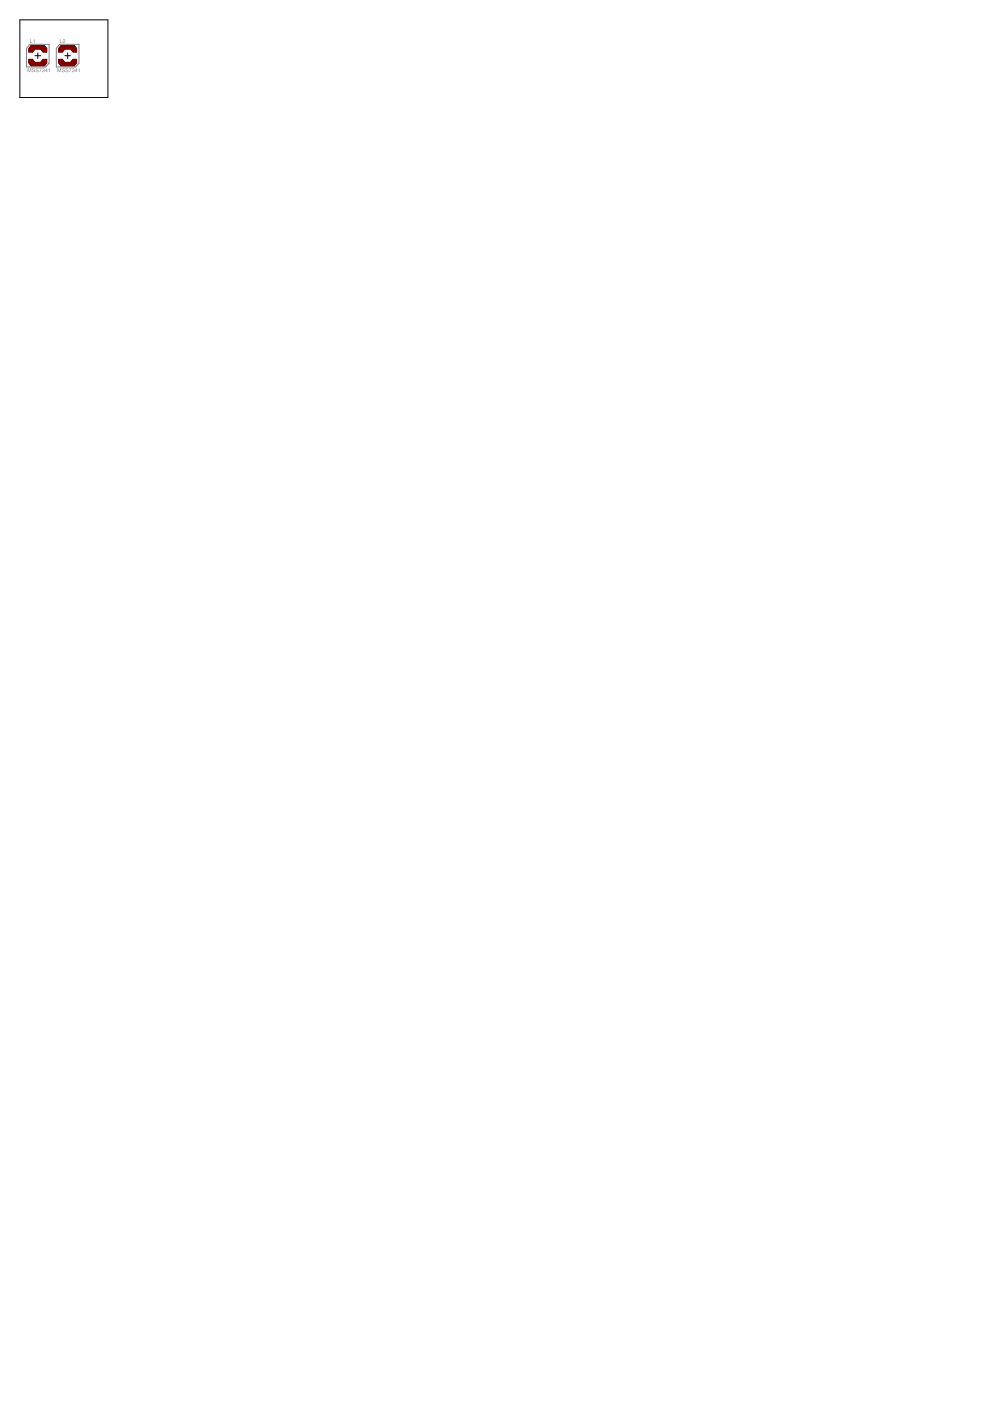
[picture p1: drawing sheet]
<svg xmlns="http://www.w3.org/2000/svg" width="210mm" height="297mm" viewBox="0 0 210 297" stroke-linecap="round" stroke-linejoin="round" font-family="sans-serif">
<g fill="none" stroke="#800000" stroke-width=".21">
<path d="M6.1 13.2h3.8M6.1 13.3h3.8M6.1 13.1h1.2M6.1 13h1.1M6.1 12.9h1M6.1 12.8h.9M6.1 12.7h.9M6.1 12.6h.8M6.1 10.4h3.8M6.1 11h.8M6.1 10.9h.9M6.1 10.8h1"/>
<path d="M6.1 10.7h1M6.1 10.6h1.1M6.1 10.5h1.2M6.1 10.3h3.8M6.1 13.4h3.8M6.2 10.2h3.7M6.2 13.5h3.6M6.2 10.1h3.6M6.3 13.5h3.4M6.3 10h3.4M6.4 13.7h3.3M6.4 9.9h3.2"/>
<path d="M6.5 13.7h3.1M6.5 9.8h3.1M6.5 13.8h3M6.5 9.8h3M6.6 13.9h2.8M7.4 13.2l-.5-.6h-.8v.7l.5 .7h2.8l.5-.7v-.7h-.8l-.5 .6M8.7 10.5h1.2M8.7 13.1h1.2M8.8 10.6h1.1M8.8 13h1.1M8.9 12.9h1M8.9 10.7h1"/>
<path d="M9 10.8h.9M9 12.8h.9M9 12.7h.9M9 10.9h.9M9.1 11h.8M9.1 12.6h.8M9.4 9.7l.5 .6v.7h-.8l-.5-.6M9.4 9.7h-2.8l-.5 .6v.7h.8l.5-.6M12.4 13.2h3.8M12.4 13.3l.6 .7h2.7l.5-.7M12.4 13.3h3.8M12.4 13.1h1.2"/>
<path d="M12.4 13h1.1M12.4 12.9h1.1M12.4 12.8h1M12.4 12.7h.9M12.4 12.6h.8M12.4 10.4h3.8M12.4 11h.9M12.4 10.9h.9M12.4 10.8h1M12.4 10.7h1.1M12.4 10.6h1.1M12.4 10.5h1.2"/>
<path d="M12.4 10.3h3.8M12.5 13.4h3.7M12.5 10.2h3.7M12.6 13.5h3.5M12.6 10.1h3.5M12.6 10h3.4M12.7 13.7h3.3M12.7 9.9h3.3M12.8 13.7h3.1M12.8 9.8h3.1M12.8 13.8h3M12.9 9.8h2.9"/>
<path d="M12.9 13.9h2.8M13.7 13.2l-.5-.6h-.8v.7M13.7 10.4l-.5 .6h-.8v-.7l.6-.6h2.7l.5 .6v.7h-.7l-.5-.6M15 13.2l.5-.6h.7v.7M15.1 13.1h1.1M15.1 10.5h1.1M15.1 10.6h1.1M15.2 13h1M15.2 12.9h1M15.2 10.7h1M15.3 10.8h.9M15.3 12.8h.9"/>
<path d="M15.4 12.7h.8M15.4 10.9h.8M15.4 11h.8M15.5 12.6h.7"/>
</g>
<g fill="#800000" stroke="#800000" stroke-width=".21">
<path d="M7.4 9.7h1.3v.7h-1.3z"/>
<path d="M7.4 13.3h1.3v.6h-1.3z"/>
<path d="M13.7 9.7h1.3v.7h-1.3z"/>
<path d="M13.7 13.3h1.3v.6h-1.3z"/>
</g>
<path d="M6.3 9.4h4.1v4l-.7 .8h-4.1v-4zM12.7 9.4h4v4l-.7 .8h-4.1v-4z" fill="none" stroke="#808080" stroke-width=".21"/>
<g fill="#808080">
<path d="M6.4 8.3h.1v.7l.4 .1h-.5zM7 8.5l.3-.2v.8l-.1-.5z"/>
<path d="M12.7 8.3h.1v.7l.4 .1h-.5zM13.3 8.4a.29 .29 0 0 1 .5 .2 .29 .29 0 0 1-.3 .3l-.1 .1 .4 .1h-.5l.4-.5a.21 .21 0 0 0-.2-.2 .21 .21 0 0 0-.2 .2z"/>
<path d="M5.8 14.5h.2l.2 .7 .3-.7h.1v.8l-.1-.7-.2 .7-.3-.7-.2 .7zM6.9 14.5l.5 .1-.1 .1-.3-.1v.2a.28 .28 0 0 1 .4 .1 .28 .28 0 0 1-.2 .4 .28 .28 0 0 1-.3-.3 .22 .22 0 0 0 .2 .2 .22 .22 0 0 0 .2-.2h-.1a.29 .29 0 0 1-.3-.1 .29 .29 0 0 1 0-.4zM7.6 14.5l.5 .1v.1l-.3-.1v.2a.28 .28 0 0 1 .4 .1 .28 .28 0 0 1-.2 .4 .28 .28 0 0 1-.4-.3 .22 .22 0 0 0 .3 .2 .22 .22 0 0 0 .2-.2h-.1a.29 .29 0 0 1-.4-.1 .29 .29 0 0 1 0-.4zM8.3 14.5h.5l-.3 .8-.1-.2 .3-.5zM9 14.6l.2-.1a.2 .2 0 0 1 .2 .1 .2 .2 0 0 1-.1 .3 .23 .23 0 0 1 .1 .2 .23 .23 0 0 1-.2 .2 .23 .23 0 0 1-.2-.3 .16 .16 0 0 0 .2 .2 .16 .16 0 0 0 0-.3l-.1-.1h.2v-.2l-.4 .2zM9.9 14.6l-.3 .4h.3zM9.9 14.5l.1 .5h.1l-.1 .3-.1-.2h-.4zM10.3 14.6l.3-.1v.8l-.2-.6z"/>
<path d="M12.2 14.5h.1l.3 .7 .2-.7h.2v.8l-.1-.7-.3 .7-.3-.7-.1 .7zM13.2 14.5l.5 .1-.1 .1-.3-.1v.2a.28 .28 0 0 1 .5 .1 .28 .28 0 0 1-.3 .4 .28 .28 0 0 1-.3-.3 .22 .22 0 0 0 .2 .2 .22 .22 0 0 0 .2-.2 .29 .29 0 0 1-.4-.1 .29 .29 0 0 1 0-.4zM14 14.5l.5 .1-.1 .1-.3-.1v.2a.28 .28 0 0 1 .4 .1 .28 .28 0 0 1-.2 .4 .28 .28 0 0 1-.3-.3 .22 .22 0 0 0 .2 .2 .22 .22 0 0 0 .2-.2h-.1a.29 .29 0 0 1-.3-.1 .29 .29 0 0 1 0-.4zM14.6 14.5h.6l-.4 .8v-.2l.3-.5zM15.3 14.6l.2-.1a.2 .2 0 0 1 .3 .1 .2 .2 0 0 1-.1 .3 .23 .23 0 0 1 .1 .2 .23 .23 0 0 1-.3 .2 .23 .23 0 0 1-.2-.3 .18 .18 0 0 0 .3 .2 .16 .16 0 0 0 0-.3l-.1-.1h.1v-.2l-.3 .2zM16.2 14.6l-.2 .4h.2zM16.2 14.5l.1 .5h.1l-.1 .3-.1-.2h-.3zM16.6 14.6l.3-.1v.8l-.1-.6z"/>
</g>
<path d="M4.2 4.2h18.7v16.5h-18.7zM7.4 11.8h1.2M8 11.2v1.2M13.8 11.8h1.1M14.4 11.2v1.2" fill="none" stroke="#000" stroke-width=".21"/>
</svg>
